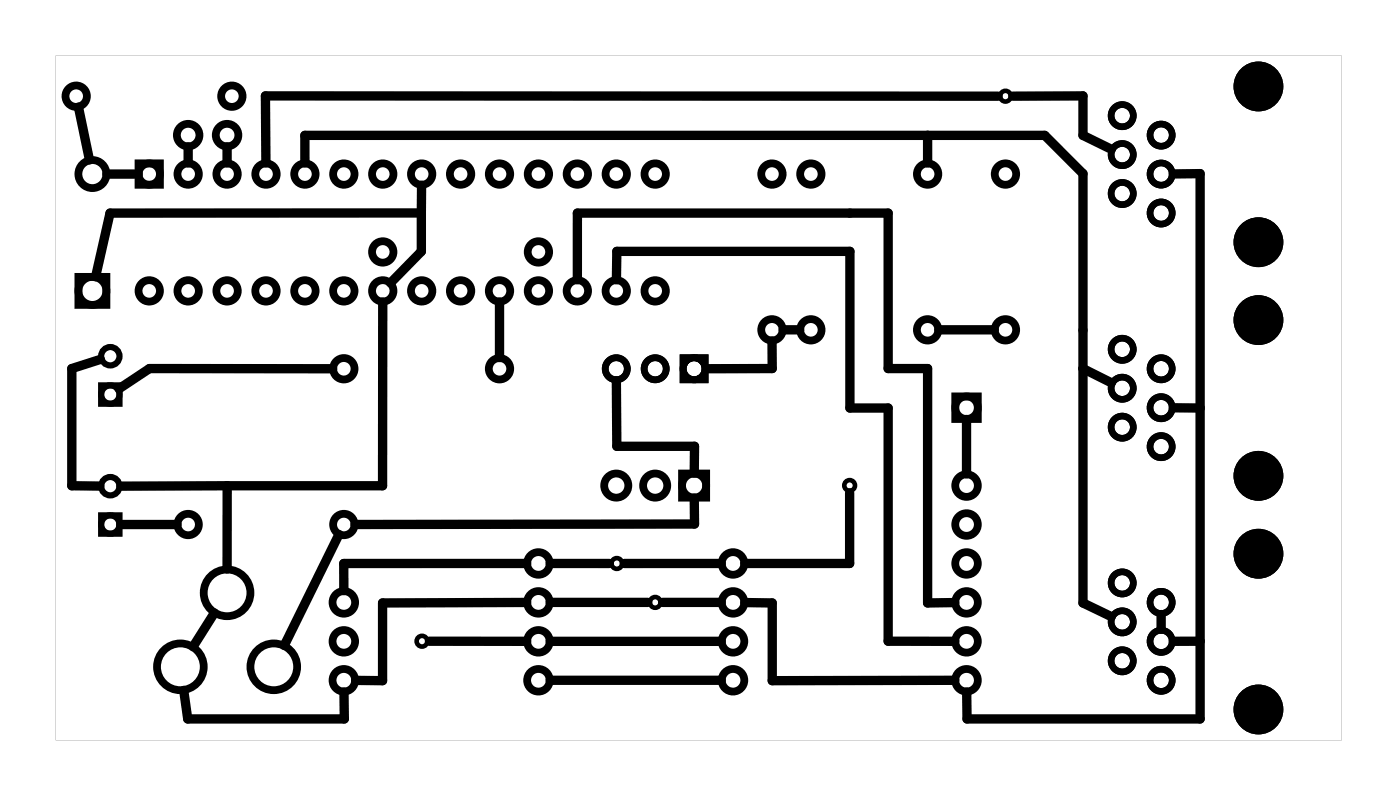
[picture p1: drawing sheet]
<svg xmlns="http://www.w3.org/2000/svg" width="91mm" height="52mm" viewBox="0 0 91 52" stroke-linecap="round" stroke-linejoin="round" font-family="sans-serif">
<g fill="#000">
<path d="M3.6 3.6v44.7h84v-44.7zM3.6 3.6h84v44.7h-84z"/>
<path d="M44.4 23.1v1.9h1.8v-1.9zM44.8 24.1a.5 .5 0 0 1 1 0 .5 .5 0 0 1-1 0z"/>
<path d="M44.4 23.1v1.9h1.8v-1.9zM44.8 24.1a.5 .5 0 0 1 1 0 .5 .5 0 0 1-1 0z"/>
</g>
<g fill="none" stroke="#000" stroke-width=".51">
<path d="M5.1 18.1h1.8v1.8h-1.8zM9 10.7h1.4v1.4h-1.4zM44.5 30.9h1.6v1.6h-1.6zM62.3 25.9h1.5v1.4h-1.5z"/>
<circle cx="5" cy="6.3" r=".7"/>
<circle cx="6" cy="11.4" r=".91"/>
<circle cx="6" cy="19" r=".91"/>
<circle cx="9.7" cy="19" r=".7"/>
<circle cx="9.7" cy="11.4" r=".7"/>
<circle cx="12.3" cy="8.8" r=".74"/>
<circle cx="12.3" cy="19" r=".7"/>
<circle cx="12.3" cy="11.4" r=".7"/>
<circle cx="14.8" cy="8.8" r=".74"/>
<circle cx="14.8" cy="19" r=".7"/>
<circle cx="14.8" cy="11.4" r=".7"/>
<circle cx="15.1" cy="6.3" r=".7"/>
<circle cx="17.4" cy="19" r=".7"/>
<circle cx="17.4" cy="11.4" r=".7"/>
<circle cx="19.9" cy="19" r=".7"/>
<circle cx="19.9" cy="11.4" r=".7"/>
<circle cx="22.4" cy="19" r=".7"/>
<circle cx="22.4" cy="11.4" r=".7"/>
<circle cx="25" cy="16.4" r=".7"/>
<circle cx="25" cy="19" r=".7"/>
<circle cx="25" cy="11.4" r=".7"/>
<circle cx="27.5" cy="19" r=".7"/>
<circle cx="27.5" cy="11.4" r=".7"/>
<circle cx="30.1" cy="19" r=".7"/>
<circle cx="30.1" cy="11.4" r=".7"/>
<circle cx="32.6" cy="19" r=".7"/>
<circle cx="32.6" cy="11.4" r=".7"/>
<circle cx="35.1" cy="16.4" r=".7"/>
<circle cx="35.1" cy="19" r=".7"/>
<circle cx="35.1" cy="11.4" r=".7"/>
<circle cx="37.7" cy="19" r=".7"/>
<circle cx="37.7" cy="11.4" r=".7"/>
<circle cx="40.2" cy="19" r=".7"/>
<circle cx="40.2" cy="11.4" r=".7"/>
<circle cx="42.8" cy="19" r=".7"/>
<circle cx="42.8" cy="11.4" r=".7"/>
<circle cx="50.4" cy="11.4" r=".7"/>
<circle cx="52.9" cy="11.4" r=".7"/>
<circle cx="60.5" cy="11.4" r=".7"/>
<circle cx="65.6" cy="11.4" r=".7"/>
<circle cx="12.3" cy="34.2" r=".7"/>
<circle cx="14.8" cy="38.7" r="1.52"/>
<circle cx="22.4" cy="24.1" r=".7"/>
<circle cx="22.4" cy="34.2" r=".7"/>
<circle cx="22.4" cy="39.3" r=".74"/>
<circle cx="32.6" cy="24.1" r=".7"/>
<circle cx="35.1" cy="36.8" r=".74"/>
<circle cx="35.1" cy="39.3" r=".74"/>
<circle cx="40.2" cy="31.7" r=".79"/>
<circle cx="42.8" cy="31.7" r=".79"/>
<circle cx="45.3" cy="31.7" r=".79"/>
<circle cx="47.8" cy="36.8" r=".74"/>
<circle cx="47.8" cy="39.3" r=".74"/>
<circle cx="50.4" cy="21.5" r=".7"/>
<circle cx="52.9" cy="21.5" r=".7"/>
<circle cx="60.5" cy="21.5" r=".7"/>
<circle cx="63.1" cy="36.8" r=".74"/>
<circle cx="63.1" cy="39.3" r=".74"/>
<circle cx="63.1" cy="31.7" r=".74"/>
<circle cx="63.1" cy="26.6" r=".74"/>
<circle cx="63.1" cy="34.2" r=".74"/>
<circle cx="65.6" cy="21.5" r=".7"/>
<circle cx="11.8" cy="43.5" r="1.52"/>
<circle cx="17.9" cy="43.5" r="1.52"/>
<circle cx="22.4" cy="44.4" r=".74"/>
<circle cx="22.4" cy="41.8" r=".74"/>
<circle cx="35.1" cy="41.8" r=".74"/>
<circle cx="35.1" cy="44.4" r=".74"/>
<circle cx="47.8" cy="41.8" r=".74"/>
<circle cx="47.8" cy="44.4" r=".74"/>
<circle cx="63.1" cy="41.8" r=".74"/>
<circle cx="63.1" cy="44.4" r=".74"/>
</g>
<g fill="none" stroke="#000" stroke-width=".43">
<circle cx="73.2" cy="7.5" r=".72"/>
<circle cx="73.2" cy="12.6" r=".72"/>
<circle cx="73.2" cy="10.1" r=".72"/>
<circle cx="75.8" cy="8.8" r=".72"/>
<circle cx="75.8" cy="11.4" r=".72"/>
<circle cx="75.8" cy="13.9" r=".72"/>
<circle cx="73.2" cy="38" r=".72"/>
<circle cx="73.2" cy="22.8" r=".72"/>
<circle cx="73.2" cy="27.9" r=".72"/>
<circle cx="73.2" cy="25.3" r=".72"/>
<circle cx="75.8" cy="24.1" r=".72"/>
<circle cx="75.8" cy="39.3" r=".72"/>
<circle cx="75.8" cy="26.6" r=".72"/>
<circle cx="75.8" cy="29.1" r=".72"/>
<circle cx="73.2" cy="43.1" r=".72"/>
<circle cx="73.2" cy="40.6" r=".72"/>
<circle cx="75.8" cy="41.8" r=".72"/>
<circle cx="75.8" cy="44.4" r=".72"/>
</g>
<g fill="#000">
<circle cx="82.1" cy="15.8" r="1.63"/>
<circle cx="82.1" cy="5.6" r="1.63"/>
<circle cx="82.1" cy="31" r="1.63"/>
<circle cx="82.1" cy="36.1" r="1.63"/>
<circle cx="82.1" cy="20.9" r="1.63"/>
<circle cx="82.1" cy="46.3" r="1.63"/>
</g>
<g fill="none" stroke="#000" stroke-width=".3">
<circle cx="65.6" cy="6.3" r=".35"/>
<circle cx="40.3" cy="36.8" r=".35"/>
<circle cx="42.8" cy="39.3" r=".35"/>
<circle cx="55.5" cy="31.7" r=".35"/>
<circle cx="27.5" cy="41.8" r=".35"/>
</g>
<g fill="none" stroke="#000" stroke-width=".4">
<path d="M6.6 33.6h1.2v1.2h-1.2zM6.6 25.1h1.2v1.2h-1.2z"/>
<circle cx="7.2" cy="31.7" r=".6"/>
<circle cx="7.2" cy="23.2" r=".6"/>
<circle cx="7.2" cy="25.7" r=".6"/>
<circle cx="7.2" cy="34.2" r=".6"/>
</g>
<g fill="none" stroke="#000" stroke-width=".44">
<circle cx="40.2" cy="24.1" r=".72"/>
<circle cx="42.8" cy="24.1" r=".72"/>
<circle cx="45.3" cy="24.1" r=".72"/>
</g>
<g fill="none" stroke="#000" stroke-width=".61">
<path d="M5.1 7l.7 3.4M7 11.4h2M12.3 9.6v1M14.8 9.6v1M19.9 10.6v-1.8h48.3l2.5 2.5v28l1.8 .9M25 19.7v12h-10.2M27.5 13.9h-20.3l-1 4.2M27.5 13.9v2.5l-2 2.1M27.5 12.1v1.8M32.6 19.7v3.6M37.7 18.2v-4.3h20.3v10.1h2.5v15.3h1.8M40.2 18.2l.1-1.8h15.2v10.2h2.5v15.2h4.3"/>
<path d="M60.5 8.8v1.8M65.1 6.3h-47.8l.1 4.3M66.1 6.3h4.6v2.5l1.8 .9M76.6 11.3h1.7v35.6h-15.2v-1.8M6.6 23.4l-1.9 .6v7.7h1.8M7.9 34.2h3.7M14 40l-1.4 2.2M14.8 31.7h-6.9M14.8 31.7v5.4M21.7 24.1l-11.9-.1-2 1.4M22.1 34.9l-3.5 7.2M34.4 36.8h-12v1.7"/>
<path d="M34.4 39.3h-9.4v5.1h-1.8M35.9 36.8h3.9M35.9 39.3h6.4M40.2 24.8l.1 4.3h5v1.8M43.2 39.3h3.9M45.3 32.5v1.7h-22.1M47.1 36.8h-6.4M48.6 39.3h1.8v5.1h11.9M50.4 22.2v1.8l-4.3 .1M51.1 21.5h1.1M55.5 32.2v4.6h-6.9M61.3 21.5h3.6"/>
<path d="M63.1 27.4v3.5M70.7 24l1.8 1M76.6 26.6h1.7M12 45l.3 1.9h10.2l-.1-1.8M28 41.8h6.4M35.9 41.8h11.2M35.9 44.4h11.2M75.8 40.1v.9M78.3 41.8h-1.7"/>
</g>
</svg>
